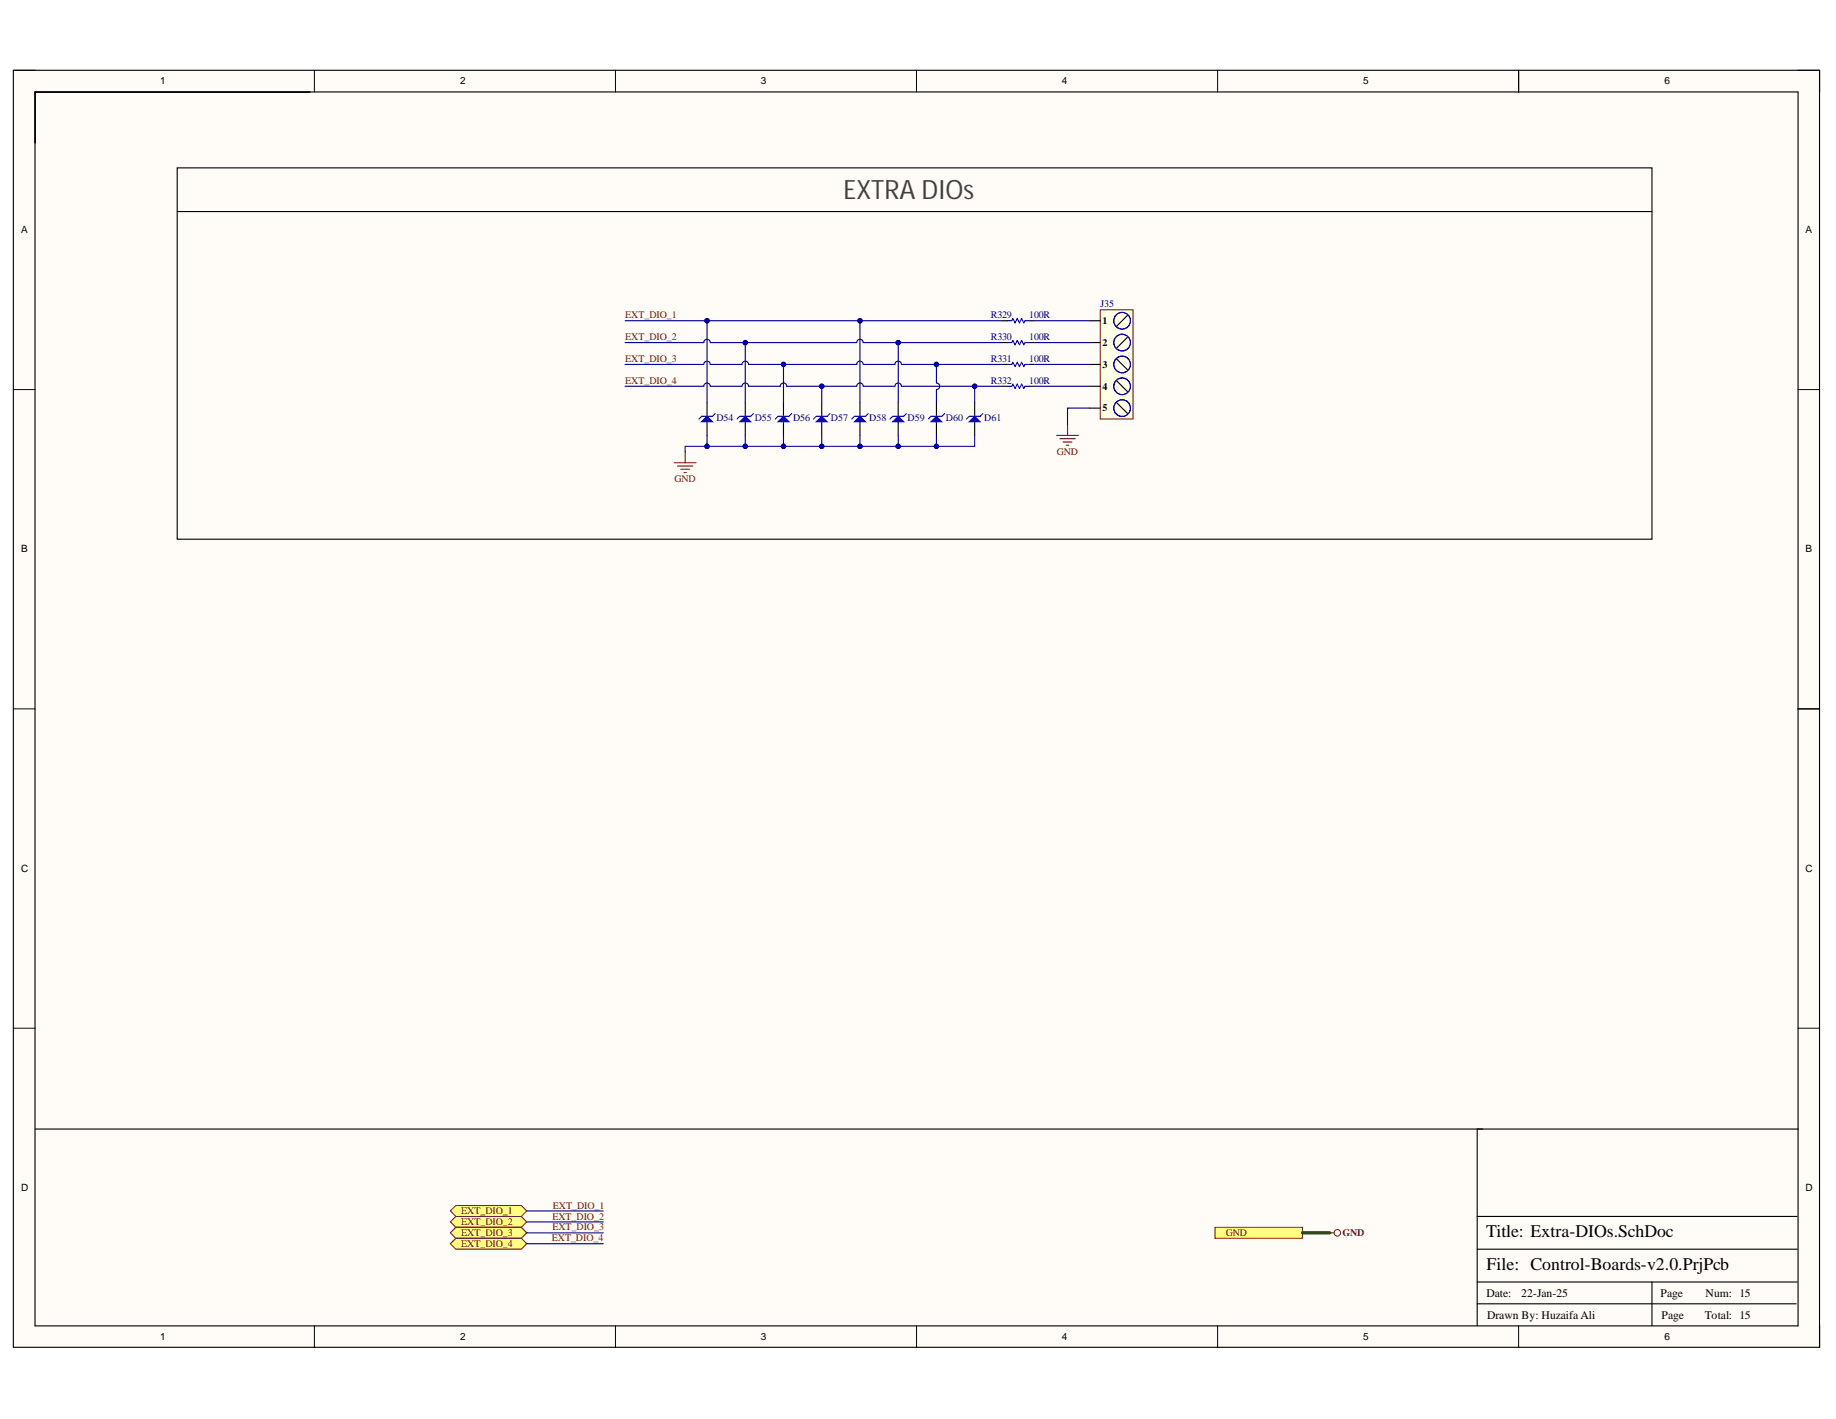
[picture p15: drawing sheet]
<svg xmlns="http://www.w3.org/2000/svg" width="279mm" height="216mm" viewBox="0 0 279 216" stroke-linecap="round" stroke-linejoin="round" font-family="sans-serif">
<defs><g id="words">
<text font-size="4.1" fill="#434343" x="128.4" y="30.3">EXTRA DIOs</text>
<g font-size="2.7">
<text x="226.1" y="188.3">Title: Extra-DIOs.SchDoc</text>
<text x="226.2" y="193.3">File: Control-Boards-v2.0.PrjPcb</text>
</g>
<g font-size="1.8">
<text x="226.2" y="197.3">Date:</text>
<text x="231.5" y="197.3">22-Jan-25</text>
<text x="252.7" y="197.3">Page</text>
<text x="259.5" y="197.3">Num: 15</text>
<text x="226.3" y="200.6">Drawn By: Huzaifa Ali</text>
<text x="252.9" y="200.6">Page</text>
<text x="259.5" y="200.6">Total: 15</text>
</g>
<g font-size="1.5">
<text x="24.4" y="12.8">1</text>
<text x="70" y="12.8">2</text>
<text x="115.8" y="12.8">3</text>
<text x="161.6" y="12.8">4</text>
<text x="207.5" y="12.8">5</text>
<text x="253.3" y="12.8">6</text>
<text x="3.2" y="35.5">A</text>
<text x="274.8" y="35.5">A</text>
<text x="167.8" y="49.3">1</text>
<text x="167.8" y="52.6">2</text>
<text x="167.8" y="56">3</text>
<text x="167.8" y="59.3">4</text>
<text x="167.8" y="62.6">5</text>
<text x="3.2" y="84">B</text>
<text x="274.8" y="84">B</text>
<text x="3.2" y="132.7">C</text>
<text x="274.8" y="132.7">C</text>
<text x="3.2" y="181.2">D</text>
<text x="274.8" y="181.2">D</text>
<text x="24.4" y="203.8">1</text>
<text x="70" y="203.8">2</text>
<text x="115.8" y="203.8">3</text>
<text x="161.6" y="203.8">4</text>
<text x="207.5" y="203.8">5</text>
<text x="253.3" y="203.8">6</text>
</g>
<g font-size="1.5" fill="#000080">
<text x="167.4" y="46.8">J35</text>
<text x="150.8" y="48.4">R329</text>
<text x="150.8" y="51.7">R330</text>
<text x="156.6" y="48.4">100R</text>
<text x="156.6" y="51.7">100R</text>
<text x="150.8" y="55.1">R331</text>
<text x="150.8" y="58.4">R332</text>
<text x="156.6" y="55.1">100R</text>
<text x="156.6" y="58.4">100R</text>
<text x="109" y="64.1">D54</text>
<text x="114.8" y="64.1">D55</text>
<text x="120.7" y="64.1">D56</text>
<text x="126.4" y="64.1">D57</text>
<text x="132.3" y="64.1">D58</text>
<text x="138.1" y="64.1">D59</text>
<text x="143.9" y="64.1">D60</text>
<text x="149.8" y="64.1">D61</text>
</g>
<g font-size="1.5" fill="#800000">
<text x="95.1" y="48.4">EXT_DIO_1</text>
<text x="95.1" y="51.7">EXT_DIO_2</text>
<text x="95.1" y="55.1">EXT_DIO_3</text>
<text x="95.1" y="58.4">EXT_DIO_4</text>
<text x="160.9" y="69.2">GND</text>
<text x="102.7" y="73.4">GND</text>
<text x="70.2" y="184.7">EXT_DIO_1</text>
<text x="84.1" y="185.6">EXT_DIO_2</text>
<text x="84.1" y="183.9">EXT_DIO_1</text>
<text x="70.2" y="186.4">EXT_DIO_2</text>
<text x="70.2" y="188">EXT_DIO_3</text>
<text x="70.2" y="189.7">EXT_DIO_4</text>
<text x="84" y="188.9">EXT_DIO_4</text>
<text x="84.1" y="187.2">EXT_DIO_3</text>
<text x="186.6" y="188">GND</text>
<text x="204.3" y="188">GND</text>
</g>
</g></defs>
<g fill="#fffcf8">
<path d="M2 10.7h274.9v194.3h-274.9z" fill-rule="evenodd"/>
<path d="M5.4 14h268.2v187.7h-268.2z" fill-rule="evenodd"/>
</g>
<g fill="none" stroke="#000" stroke-width=".15">
<path d="M2 10.7h3.4M47.8 10.7v3.3M93.7 10.7v3.3M139.5 10.7v3.3M185.3 10.7v3.3M231.1 10.7v3.3M273.6 10.7h3.3v3.3M2 59.3h3.4M273.6 59.3h3.3M2 107.9h3.4M273.6 107.9h3.3M2 156.4h3.4"/>
<path d="M273.6 156.4h3.3M47.8 201.7v3.3M93.7 201.7v3.3M139.5 201.7v3.3M185.3 201.7v3.3M231.1 201.7v3.3M276.9 201.7v3.3"/>
</g>
<path d="M2 10.7h274.9v194.3h-274.9zM5.3 14h268.3v187.7h-268.3zM231.1 10.7v3.3M273.6 107.9h3.3M273.7 171.8h-48.9v29.9M224.8 198.4h48.5M224.8 195.1h48.7M224.8 190.1h48.7M224.8 185.1h48.7M251.4 195.1v6.6" fill="none" stroke="#000" stroke-width=".17"/>
<path d="M167.4 47.1h5v16.7h-5z" fill-rule="evenodd" fill="#ffffe8"/>
<path d="M167.4 47.1h5v16.7h-5z" fill="none" stroke="#800000" stroke-width=".15"/>
<g fill="none" stroke="#000" stroke-width=".17">
<path d="M27 25.5h224.4v56.5h-224.4zM27 32.2h224.4M152.5 48.8h.8M152.5 52.1h.8M152.5 55.5h.8M152.5 58.8h.8M156.6 48.8h.9M156.6 52.1h.9M156.6 55.5h.9M156.6 58.8h.9M165.8 48.8h1.6M165.8 52.1h1.6"/>
<path d="M165.8 55.5h1.6M165.8 58.8h1.6M169.9 57.9l1.7 1.7M169.9 54.6l1.7 1.7M171.6 48l-1.7 1.6M171.6 51.3l-1.7 1.7M125 61.3v2M125 64.2v2.1M165.8 62.1h1.6M169.9 61.3l1.7 1.6"/>
</g>
<g fill="none" stroke="#00f" stroke-width=".17">
<path d="M153.3 48.8h.7l.1-.3 .4 .6 .3-.6 .3 .6 .4-.6 .3 .6 .2-.3h.6M153.3 52.1h.7l.1-.3 .4 .7 .3-.7 .3 .7 .4-.7 .3 .7 .2-.4h.6M153.3 55.5h.7l.1-.4 .4 .7 .3-.7 .3 .7 .4-.7 .3 .7 .2-.3h.6M153.3 58.8h.7l.1-.4 .4 .7 .3-.7 .3 .7 .4-.7 .3 .7 .2-.3h.6"/>
<circle cx="170.8" cy="48.8" r="1.27"/>
<circle cx="170.8" cy="52.1" r="1.27"/>
<circle cx="170.8" cy="58.8" r="1.27"/>
<circle cx="170.8" cy="55.4" r="1.27"/>
<circle cx="170.8" cy="62.1" r="1.27"/>
</g>
<path d="M160.8 66.3h3.3M161.3 66.7h2.3M161.8 67.2h1.3M162.3 67.7h.3M162.5 64.6v1.7" fill="none" stroke="#800000" stroke-width=".17"/>
<path d="M124.2 64.2l.8-.9 .9 .9z" fill="#00f"/>
<path d="M124.2 64.2l.8-.9 .9 .9zM126.3 62.9l-.4 .4h-1.7l-.4 .5" fill="none" stroke="#00f" stroke-width=".17"/>
<path d="M119.2 61.3v2M119.2 64.2v2.1" fill="none" stroke="#000" stroke-width=".17"/>
<path d="M118.4 64.2l.8-.9 .9 .9z" fill="#00f"/>
<path d="M118.4 64.2l.8-.9 .9 .9zM120.5 62.9l-.4 .4h-1.7l-.4 .5" fill="none" stroke="#00f" stroke-width=".17"/>
<path d="M113.4 61.3v2M113.4 64.2v2.1" fill="none" stroke="#000" stroke-width=".17"/>
<path d="M112.6 64.2l.8-.9 .8 .9z" fill="#00f"/>
<path d="M112.6 64.2l.8-.9 .8 .9zM114.7 62.9l-.5 .4h-1.6l-.4 .5" fill="none" stroke="#00f" stroke-width=".17"/>
<path d="M107.6 61.3v2M107.6 64.2v2.1" fill="none" stroke="#000" stroke-width=".17"/>
<path d="M106.8 64.2l.8-.9 .8 .9z" fill="#00f"/>
<path d="M106.8 64.2l.8-.9 .8 .9zM108.8 62.9l-.4 .4h-1.6l-.5 .5" fill="none" stroke="#00f" stroke-width=".17"/>
<path d="M148.3 61.3v2M148.3 64.2v2.1" fill="none" stroke="#000" stroke-width=".17"/>
<path d="M147.5 64.2l.8-.9 .9 .9z" fill="#00f"/>
<path d="M147.5 64.2l.8-.9 .9 .9zM149.6 62.9l-.4 .4h-1.7l-.4 .5" fill="none" stroke="#00f" stroke-width=".17"/>
<path d="M142.5 61.3v2M142.5 64.2v2.1" fill="none" stroke="#000" stroke-width=".17"/>
<path d="M141.7 64.2l.8-.9 .8 .9z" fill="#00f"/>
<path d="M141.7 64.2l.8-.9 .8 .9zM143.7 62.9l-.4 .4h-1.6l-.4 .5" fill="none" stroke="#00f" stroke-width=".17"/>
<path d="M136.7 61.3v2M136.7 64.2v2.1" fill="none" stroke="#000" stroke-width=".17"/>
<path d="M135.9 64.2l.8-.9 .8 .9z" fill="#00f"/>
<path d="M135.9 64.2l.8-.9 .8 .9zM137.9 62.9l-.4 .4h-1.6l-.5 .5" fill="none" stroke="#00f" stroke-width=".17"/>
<path d="M130.9 61.3v2M130.9 64.2v2.1" fill="none" stroke="#000" stroke-width=".17"/>
<path d="M130 64.2l.9-.9 .8 .9z" fill="#00f"/>
<path d="M130 64.2l.9-.9 .8 .9zM132.1 62.9l-.4 .4h-1.7l-.4 .5" fill="none" stroke="#00f" stroke-width=".17"/>
<path d="M102.6 70.4h3.3M103.1 70.9h2.3M103.6 71.4h1.3M104.1 71.9h.3M104.3 68.7v1.7" fill="none" stroke="#800000" stroke-width=".17"/>
<path d="M5.4 171.8h220.2" fill="none" stroke="#000" stroke-width=".17"/>
<path d="M184.9 186.7h13.3v1.7h-13.3z" fill-rule="evenodd" fill="#ffff80"/>
<g fill="none" stroke="#800000" stroke-width=".15">
<path d="M184.9 186.7h13.3v1.7h-13.3z"/>
<circle cx="203.5" cy="187.6" r=".5"/>
</g>
<path d="M202.4 187.6h.6" fill="none" stroke="#800000" stroke-width=".17"/>
<path d="M68.5 184.2l.9-.8h9.9l.9 .8-.9 .9h-9.9z" fill-rule="evenodd" fill="#ffff80"/>
<path d="M68.5 184.2l.9-.8h9.9l.9 .8-.9 .9h-9.9z" fill="none" stroke="#800000" stroke-width=".15"/>
<path d="M69.4 185.1h9.9l.9 .8-.9 .8h-9.9l-.9-.8z" fill-rule="evenodd" fill="#ffff80"/>
<path d="M69.4 185.1h9.9l.9 .8-.9 .8h-9.9l-.9-.8z" fill="none" stroke="#800000" stroke-width=".15"/>
<path d="M69.4 186.7h9.9l.9 .9-.9 .8h-9.9l-.9-.8z" fill-rule="evenodd" fill="#ffff80"/>
<path d="M69.4 186.7h9.9l.9 .9-.9 .8h-9.9l-.9-.8z" fill="none" stroke="#800000" stroke-width=".15"/>
<path d="M68.5 189.2l.9-.8h9.9l.9 .8-.9 .9h-9.9z" fill-rule="evenodd" fill="#ffff80"/>
<path d="M68.5 189.2l.9-.8h9.9l.9 .8-.9 .9h-9.9z" fill="none" stroke="#800000" stroke-width=".15"/>
<path d="M148.3 58.8v2.5M157.5 48.8h8.3M157.5 52.1h8.3M157.5 55.5h8.3M157.5 58.8h8.3M165.8 62.1h-3.3v2.5" fill="none" stroke="#000080" stroke-width=".17"/>
<circle cx="148.3" cy="58.8" r=".33" fill="#000080"/>
<circle cx="148.3" cy="58.8" r=".33" fill="none" stroke="#000080" stroke-width=".15"/>
<path d="M142.5 55.5h10" fill="none" stroke="#000080" stroke-width=".17"/>
<circle cx="142.5" cy="55.5" r=".33" fill="#000080"/>
<circle cx="142.5" cy="55.5" r=".33" fill="none" stroke="#000080" stroke-width=".15"/>
<path d="M136.7 52.1v9.2" fill="none" stroke="#000080" stroke-width=".17"/>
<circle cx="136.7" cy="52.1" r=".33" fill="#000080"/>
<circle cx="136.7" cy="52.1" r=".33" fill="none" stroke="#000080" stroke-width=".15"/>
<path d="M130.9 48.8v12.5" fill="none" stroke="#000080" stroke-width=".17"/>
<circle cx="130.9" cy="48.8" r=".33" fill="#000080"/>
<circle cx="130.9" cy="48.8" r=".33" fill="none" stroke="#000080" stroke-width=".15"/>
<path d="M125 58.8v2.5" fill="none" stroke="#000080" stroke-width=".17"/>
<circle cx="125" cy="58.8" r=".33" fill="#000080"/>
<circle cx="125" cy="58.8" r=".33" fill="none" stroke="#000080" stroke-width=".15"/>
<path d="M119.2 55.5v5.8" fill="none" stroke="#000080" stroke-width=".17"/>
<circle cx="119.2" cy="55.5" r=".33" fill="#000080"/>
<circle cx="119.2" cy="55.5" r=".33" fill="none" stroke="#000080" stroke-width=".15"/>
<path d="M113.4 52.1v9.2" fill="none" stroke="#000080" stroke-width=".17"/>
<circle cx="113.4" cy="52.1" r=".33" fill="#000080"/>
<circle cx="113.4" cy="52.1" r=".33" fill="none" stroke="#000080" stroke-width=".15"/>
<path d="M107.6 48.8v12.5" fill="none" stroke="#000080" stroke-width=".17"/>
<circle cx="107.6" cy="48.8" r=".33" fill="#000080"/>
<circle cx="107.6" cy="48.8" r=".33" fill="none" stroke="#000080" stroke-width=".15"/>
<path d="M107.6 66.3v1.6" fill="none" stroke="#000080" stroke-width=".17"/>
<circle cx="107.6" cy="67.9" r=".33" fill="#000080"/>
<circle cx="107.6" cy="67.9" r=".33" fill="none" stroke="#000080" stroke-width=".15"/>
<path d="M113.4 66.3v1.6" fill="none" stroke="#000080" stroke-width=".17"/>
<circle cx="113.4" cy="67.9" r=".33" fill="#000080"/>
<circle cx="113.4" cy="67.9" r=".33" fill="none" stroke="#000080" stroke-width=".15"/>
<path d="M119.2 66.3v1.6" fill="none" stroke="#000080" stroke-width=".17"/>
<circle cx="119.2" cy="67.9" r=".33" fill="#000080"/>
<circle cx="119.2" cy="67.9" r=".33" fill="none" stroke="#000080" stroke-width=".15"/>
<path d="M125 66.3v1.6" fill="none" stroke="#000080" stroke-width=".17"/>
<circle cx="125" cy="67.9" r=".33" fill="#000080"/>
<circle cx="125" cy="67.9" r=".33" fill="none" stroke="#000080" stroke-width=".15"/>
<path d="M130.9 66.3v1.6" fill="none" stroke="#000080" stroke-width=".17"/>
<circle cx="130.9" cy="67.9" r=".33" fill="#000080"/>
<circle cx="130.9" cy="67.9" r=".33" fill="none" stroke="#000080" stroke-width=".15"/>
<path d="M136.7 66.3v1.6" fill="none" stroke="#000080" stroke-width=".17"/>
<circle cx="136.7" cy="67.9" r=".33" fill="#000080"/>
<circle cx="136.7" cy="67.9" r=".33" fill="none" stroke="#000080" stroke-width=".15"/>
<path d="M142.5 66.3v1.6" fill="none" stroke="#000080" stroke-width=".17"/>
<circle cx="142.5" cy="67.9" r=".33" fill="#000080"/>
<circle cx="142.5" cy="67.9" r=".33" fill="none" stroke="#000080" stroke-width=".15"/>
<path d="M95.1 58.8h12a.5 .5 0 0 1 .5-.5 .5 .5 0 0 1 .5 .5h4.8a.5 .5 0 0 1 .5-.5 .5 .5 0 0 1 .5 .5h4.8a.5 .5 0 0 1 .5-.5 .5 .5 0 0 1 .5 .5h10.7a.5 .5 0 0 1 .5-.5 .5 .5 0 0 1 .5 .5h4.8a.5 .5 0 0 1 .5-.5 .5 .5 0 0 1 .5 .5h15.3" fill="none" stroke="#000080" stroke-width=".17"/>
<circle cx="148.3" cy="58.8" r=".33" fill="#000080"/>
<circle cx="148.3" cy="58.8" r=".33" fill="none" stroke="#000080" stroke-width=".15"/>
<circle cx="125" cy="58.8" r=".33" fill="#000080"/>
<circle cx="125" cy="58.8" r=".33" fill="none" stroke="#000080" stroke-width=".15"/>
<path d="M95.1 55.5h12a.5 .5 0 0 1 .5-.6 .5 .5 0 0 1 .5 .6h4.8a.5 .5 0 0 1 .5-.6 .5 .5 0 0 1 .5 .6h16.5a.5 .5 0 0 1 .5-.6 .5 .5 0 0 1 .5 .6h4.8a.5 .5 0 0 1 .5-.6 .5 .5 0 0 1 .5 .6h5.3v2.8a.5 .5 0 0 1 .5 .5 .5 .5 0 0 1-.5 .5v2" fill="none" stroke="#000080" stroke-width=".17"/>
<circle cx="119.2" cy="55.5" r=".33" fill="#000080"/>
<circle cx="119.2" cy="55.5" r=".33" fill="none" stroke="#000080" stroke-width=".15"/>
<circle cx="142.5" cy="55.5" r=".33" fill="#000080"/>
<circle cx="142.5" cy="55.5" r=".33" fill="none" stroke="#000080" stroke-width=".15"/>
<path d="M95.1 52.1h12a.5 .5 0 0 1 .5-.5 .5 .5 0 0 1 .5 .5h22.3a.5 .5 0 0 1 .5-.5 .5 .5 0 0 1 .5 .5h21.1" fill="none" stroke="#000080" stroke-width=".17"/>
<circle cx="136.7" cy="52.1" r=".33" fill="#000080"/>
<circle cx="136.7" cy="52.1" r=".33" fill="none" stroke="#000080" stroke-width=".15"/>
<circle cx="113.4" cy="52.1" r=".33" fill="#000080"/>
<circle cx="113.4" cy="52.1" r=".33" fill="none" stroke="#000080" stroke-width=".15"/>
<path d="M95.1 48.8h57.4" fill="none" stroke="#000080" stroke-width=".17"/>
<circle cx="130.9" cy="48.8" r=".33" fill="#000080"/>
<circle cx="130.9" cy="48.8" r=".33" fill="none" stroke="#000080" stroke-width=".15"/>
<circle cx="107.6" cy="48.8" r=".33" fill="#000080"/>
<circle cx="107.6" cy="48.8" r=".33" fill="none" stroke="#000080" stroke-width=".15"/>
<path d="M148.3 66.3v1.6h-44v.8" fill="none" stroke="#000080" stroke-width=".17"/>
<circle cx="142.5" cy="67.9" r=".33" fill="#000080"/>
<circle cx="142.5" cy="67.9" r=".33" fill="none" stroke="#000080" stroke-width=".15"/>
<circle cx="136.7" cy="67.9" r=".33" fill="#000080"/>
<circle cx="136.7" cy="67.9" r=".33" fill="none" stroke="#000080" stroke-width=".15"/>
<circle cx="130.9" cy="67.9" r=".33" fill="#000080"/>
<circle cx="130.9" cy="67.9" r=".33" fill="none" stroke="#000080" stroke-width=".15"/>
<circle cx="125" cy="67.9" r=".33" fill="#000080"/>
<circle cx="125" cy="67.9" r=".33" fill="none" stroke="#000080" stroke-width=".15"/>
<circle cx="119.2" cy="67.9" r=".33" fill="#000080"/>
<circle cx="119.2" cy="67.9" r=".33" fill="none" stroke="#000080" stroke-width=".15"/>
<circle cx="113.4" cy="67.9" r=".33" fill="#000080"/>
<circle cx="113.4" cy="67.9" r=".33" fill="none" stroke="#000080" stroke-width=".15"/>
<circle cx="107.6" cy="67.9" r=".33" fill="#000080"/>
<circle cx="107.6" cy="67.9" r=".33" fill="none" stroke="#000080" stroke-width=".15"/>
<path d="M198.2 187.6h4.2" fill="none" stroke="#274e13" stroke-width=".51"/>
<path d="M80.2 184.2h11.6M80.2 185.9h11.6M80.2 187.6h11.6M80.2 189.2h11.6" fill="none" stroke="#000080" stroke-width=".17"/>
<use href="#words"/>
</svg>
